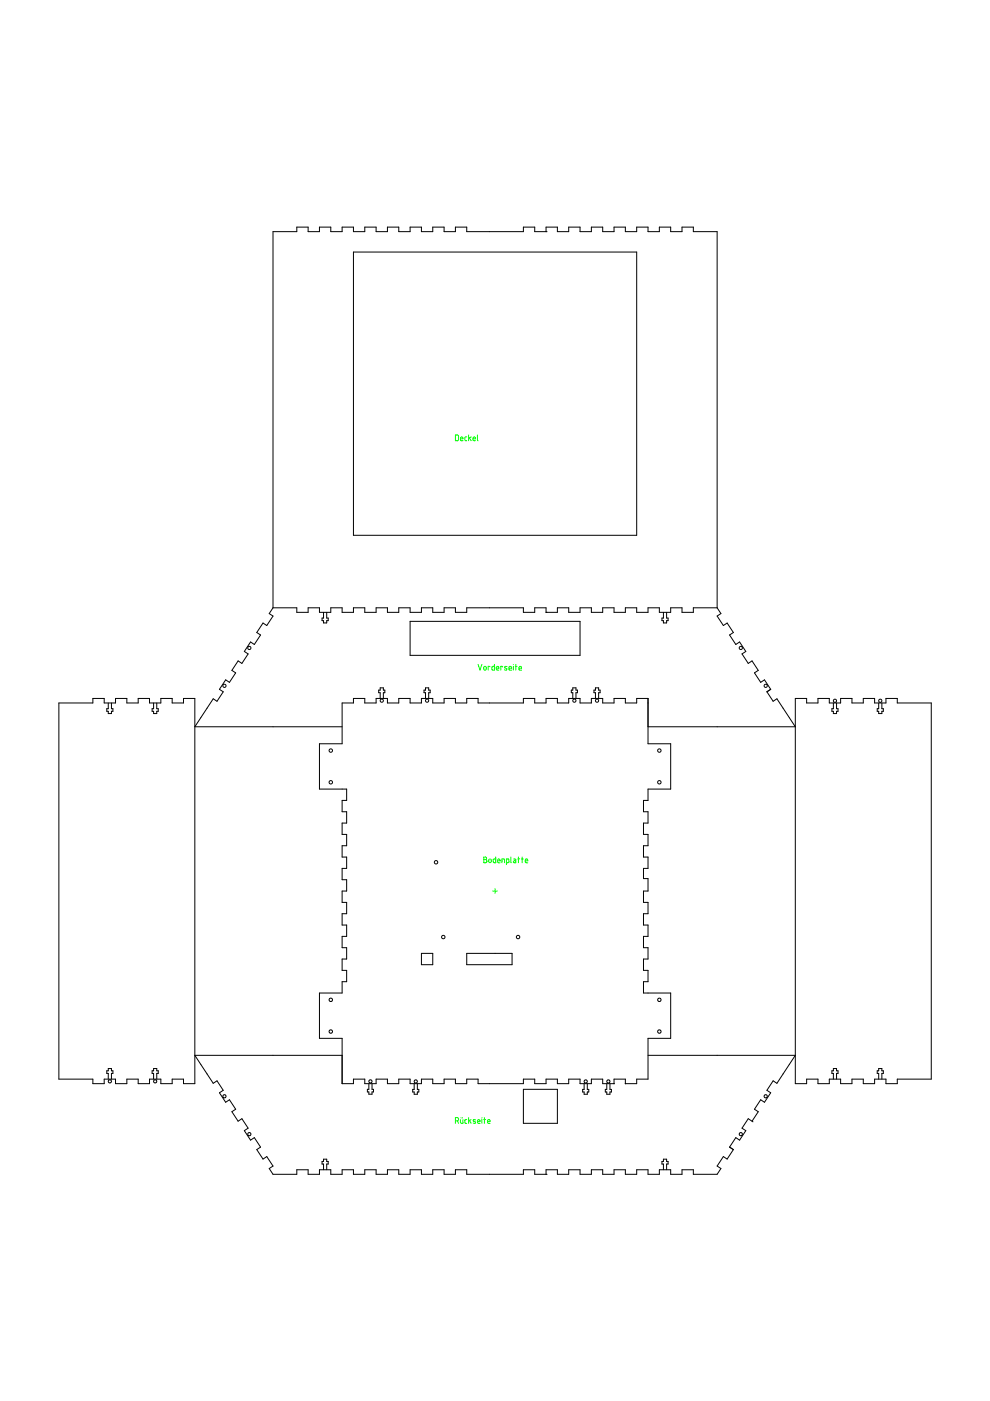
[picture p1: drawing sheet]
<svg xmlns="http://www.w3.org/2000/svg" width="210mm" height="297mm" viewBox="0 0 210 297" stroke-linecap="round" stroke-linejoin="round" font-family="sans-serif">
<g fill="none" stroke="#000" stroke-width=".21">
<path d="M74.9 53.4h60.1v60.1h-60.1zM115.8 49.1h.1M57.9 128.9v-79.8h5v-.9h2.4v.9h2.4v-.9h2.4v.9h2.4v-.9h2.4v.9h2.4v-.9h2.4v.9h2.4v-.9h2.4v.9h2.4v-.9h2.5v.9h2.4v-.9h2.4v.9h2.4v-.9h2.4v.9h12v-.9h2.4v.9h2.4v-.9h2.4v.9h2.4v-.9h2.4v.9h2.4v-.9h2.4v.9h2.4v-.9h2.4v.9h2.4v-.9h2.4v.9h2.4v-.9h2.4v.9h2.4v-.9h2.4v.9h5v79.8M57.9 128.9h5v.9h2.4v-.9h2.4v.9h2.4v-.9h2.4v.9h2.4v-.9h2.4v.9h2.4v-.9h2.4v.9h2.4v-.9h2.4v.9h2.5v-.9h2.4v.9h2.4v-.9h2.4v.9h2.4v-.9h12v.9h2.4v-.9h2.4v.9h2.4v-.9h2.4v.9h2.4v-.9h2.4v.9h2.4v-.9h2.4v.9h2.4v-.9h2.4v.9h2.4v-.9h2.4v.9h2.4v-.9h2.4v.9h2.4v-.9h5M57.9 128.9l-.8 1.2 .8 .5-1.3 2-.8-.5-1.4 2 .8 .5-1.3 2-.8-.5-1.3 2 .8 .5-1.3 2.1-.8-.6-1.3 2 .8 .6-1.4 2-.8-.6-1.3 2 .8 .6-1.3 2-.8-.5-3.9 5.9h31.2M68.6 129.8v1.2h-.3v.6h.3v.5h.7v-.5h.3v-.6h-.3v-1.2M86.9 131.7h36.1v7.2h-36.1zM115.8 129.8h.1M140.7 129.8v1.2h-.3v.6h.3v.5h.6v-.5h.3v-.6h-.3v-1.2M152 128.9l.9 1.2-.9 .5 1.4 2 .8-.5 1.3 2-.8 .5 1.3 2 .8-.5 1.3 2-.8 .5 1.3 2.1 .8-.6 1.4 2-.8 .6 1.3 2 .8-.6 1.3 2-.8 .6 1.3 2 .8-.5 3.9 5.9h-31.2M12.5 149h7.2v-.9h2.4v.9h2.4v-.9h2.4v.9h2.4v-.9h2.4v.9h2.4v-.9h2.4v.9h2.4v-.9h2.4v81.7h-2.4v-1h-2.4v1h-2.4v-1h-2.4v1h-2.4v-1h-2.4v1h-2.4v-1h-2.4v1h-2.4v-1h-7.2zM23 149.1v1.2h-.4v.5h.4v.5h.6v-.5h.3v-.5h-.3v-1.2"/>
<path d="M32.6 149.1v1.2h-.3v.5h.3v.5h.6v-.5h.3v-.5h-.3v-1.2M80.6 148.1v-1.2h-.3v-.6h.3v-.5h.7v.5h.3v.6h-.3v1.2M90.2 148.1v-1.2h-.3v-.6h.3v-.5h.7v.5h.3v.6h-.3v1.2M121.4 148.1v-1.2h-.3v-.6h.3v-.5h.7v.5h.3v.6h-.3v1.2M126.2 148.1v-1.2h-.3v-.6h.3v-.5h.7v.5h.3v.6h-.3v1.2M168.6 148.1h2.4v.9h2.4v-.9h2.4v.9h2.4v-.9h2.4v.9h2.4v-.9h2.4v.9h2.4v-.9h2.4v.9h7.2v79.8h-7.2v1h-2.4v-1h-2.4v1h-2.4v-1h-2.4v1h-2.4v-1h-2.4v1h-2.4v-1h-2.4v1h-2.4zM176.7 149.1v1.2h-.3v.5h.3v.5h.7v-.5h.3v-.5h-.3v-1.2M186.3 149.1v1.2h-.3v.5h.3v.5h.7v-.5h.3v-.5h-.3v-1.2M89.4 202.1h2.4v2.4h-2.4zM99 202.1h9.6v2.4h-9.6zM23 228.8v-1.2h-.4v-.6h.4v-.5h.6v.5h.3v.6h-.3v1.2M32.6 228.8v-1.2h-.3v-.6h.3v-.5h.6v.5h.3v.6h-.3v1.2"/>
<path d="M72.5 223.8h-31.2l3.9 5.9 .8-.5 1.3 2-.8 .5 1.3 2 .8-.5 1.4 2-.8 .5 1.3 2 .8-.5 1.3 2-.8 .5 1.3 2 .8-.5 1.3 2-.8 .5 1.4 2 .8-.5 1.3 2-.8 .6 .8 1.2h5v-1h2.4v1h2.4v-1h2.4v1h2.4v-1h2.4v1h2.4v-1h2.4v1h2.4v-1h2.4v1h2.4v-1h2.5v1h2.4v-1h2.4v1h2.4v-1h2.4v1h12v-1h2.4v1h2.4v-1h2.4v1h2.4v-1h2.4v1h2.4v-1h2.4v1h2.4v-1h2.4v1h2.4v-1h2.4v1h2.4v-1h2.4v1h2.4v-1h2.4v1h5l.9-1.2-.9-.6 1.4-2 .8 .5 1.3-2-.8-.5 1.3-2 .8 .5 1.3-2-.8-.5 1.3-2 1 .6M78.2 229.8v1.2h-.3v.5h.3v.5h.7v-.5h.3v-.5h-.3v-1.2M87.8 229.8v1.2h-.3v.5h.3v.5h.7v-.5h.3v-.5h-.3v-1.2M111 231h7.2v7.2h-7.2zM123.8 229.8v1.2h-.3v.5h.3v.5h.7v-.5h.3v-.5h-.3v-1.2M128.7 229.8v1.2h-.4v.5h.4v.5h.6v-.5h.3v-.5h-.3v-1.2M130.2 229.8h-2.4v-1h-2.4v1h-2.4v-1h-2.4v1h-2.4v-1h-2.4v1h-2.4v-1h-2.4v1h-9.6v-1h-2.4v1h-2.4v-1h-2.4v1h-2.4v-1h-2.4v1h-2.5v-1h-2.4v1h-2.4v-1h-2.4v1h-2.4v-1h-2.4v1h-2.4v-9.7h-4.8v-9.6h4.8v-2.4h1v-2.4h-1v-2.4h1v-2.4h-1v-2.4h1v-2.4h-1v-2.4h1v-2.4h-1v-2.4h1v-2.4h-1v-2.4h1v-2.4h-1v-2.4h1v-2.4h-1v-2.4h1v-2.4h-1v-2.4h1v-2.4h-5.8v-9.6h4.8v-8.7h2.4v-.9h2.4v.9h2.4v-.9h2.4v.9h2.4v-.9h2.4v.9h2.5v-.9h2.4v.9h2.4v-.9h2.4v.9h2.4v-.9h2.4v.9h9.6v-.9h2.4v.9h2.4v-.9h2.4v.9h2.4v-.9h2.4v.9h2.4v-.9h2.4v.9h2.4v-.9h2.4v.9h2.4v-.9h2.4v9.6h4.8v9.6h-4.8v2.4h-1v2.4h1v2.4h-1v2.4h1v2.4h-1v2.4h1v2.4h-1v2.2h1v2.6h-1v2.4h1v2.4h-1v2.4h1v2.4h-1v2.4h1v2.4h-1v2.4h1v2.4h-1v2.4h5.8v9.6h-4.8v8.7h-2.4v1h-2.4v-1h-2.4v1M137.4 223.8h31.2l-3.9 5.9-.8-.5-1.3 2 .8 .5-1.3 2-.8-.5-1.3 2 .8 .5-1.4 2M176.7 228.8v-1.2h-.3v-.6h.3v-.5h.7v.5h.3v.6h-.3v1.2M186.3 228.8v-1.2h-.3v-.6h.3v-.5h.7v.5h.3v.6h-.3v1.2M68.6 248v-1.2h-.3v-.6h.3v-.4h.7v.4h.3v.6h-.3v1.2M115.8 249h.1"/>
<path d="M140.7 248v-1.2h-.3v-.6h.3v-.4h.6v.4h.3v.6h-.3v1.2"/>
<circle cx="52.9" cy="137.4" r=".34"/>
<circle cx="157.1" cy="137.4" r=".34"/>
<circle cx="47.6" cy="145.4" r=".34"/>
<circle cx="70.1" cy="159.1" r=".36"/>
<circle cx="80.9" cy="148.6" r=".34"/>
<circle cx="90.6" cy="148.6" r=".34"/>
<circle cx="121.8" cy="148.6" r=".34"/>
<circle cx="126.6" cy="148.6" r=".34"/>
<circle cx="139.8" cy="159.1" r=".36"/>
<circle cx="162.3" cy="145.4" r=".34"/>
<circle cx="177" cy="148.6" r=".34"/>
<circle cx="186.6" cy="148.6" r=".34"/>
<circle cx="70.1" cy="165.9" r=".36"/>
<circle cx="139.8" cy="165.9" r=".36"/>
<circle cx="92.5" cy="182.8" r=".36"/>
<circle cx="94" cy="198.7" r=".36"/>
<circle cx="109.8" cy="198.7" r=".36"/>
<circle cx="70.1" cy="218.7" r=".36"/>
<circle cx="70.1" cy="212" r=".36"/>
<circle cx="139.8" cy="218.7" r=".36"/>
<circle cx="139.8" cy="212" r=".36"/>
<circle cx="23.3" cy="229.3" r=".34"/>
<circle cx="32.9" cy="229.3" r=".34"/>
<circle cx="47.6" cy="232.4" r=".34"/>
<circle cx="78.5" cy="229.3" r=".34"/>
<circle cx="88.2" cy="229.3" r=".34"/>
<circle cx="124.2" cy="229.3" r=".34"/>
<circle cx="129" cy="229.3" r=".34"/>
<circle cx="162.3" cy="232.4" r=".34"/>
<circle cx="52.9" cy="240.5" r=".34"/>
<circle cx="157.1" cy="240.5" r=".34"/>
</g>
<g fill="none" stroke="#0f0" stroke-width=".21">
<path d="M96.6 92.2h.4l.2 .2v.8l-.1 .2h-.5zM97.6 93h.6l-.1-.3h-.4l-.1 .6 .2 .1h.4M99 92.6l-.3 .1-.1 .1v.5l.4 .1M99.4 92.2v1.2M99.5 92.9l.4 .5M99.9 92.6l-.5 .4M100.3 93h.5l-.1-.3h-.3l-.1 .6 .1 .1h.4M101.2 92.2v1.1l.2 .1M101.4 140.9l.4 1.2 .4-1.2M102.6 141.4l.3-.1 .2 .1v.5l-.2 .2-.3-.2zM103.9 141.4l-.4-.1v.8M104.8 140.9v1.2h-.4l-.1-.7 .5-.1"/>
<path d="M105.2 141.7h.6l-.1-.4-.4 .1-.1 .5 .2 .2h.4M106.6 141.4l-.4-.1v.8M107.5 141.4h-.5v.2l.5 .3-.2 .2-.3-.1M107.9 141.7h.5l-.1-.4-.3 .1-.1 .5 .1 .2h.4M108.8 140.9h.1M108.8 141.3v.8M109.2 141.3h.4M109.4 140.9v1.2M110 141.7h.6l-.1-.4-.4 .1-.1 .5 .2 .2h.4M102.6 182.2l.6 .2v.3l-.3 .2h-.3v-1.2l.5 .1v.3l-.2 .1M103.7 182.2l.3-.1 .1 .2 .1 .4-.2 .2-.3-.1zM104.5 188.9h.9"/>
<path d="M105 188.4v1M105.1 181.7v1.2h-.4l-.1-.7 .5-.1M105.5 182.5h.5l-.1-.3h-.4v.5l.1 .2h.4M106.4 182.9v-.8l.5 .1 .1 .7M107.4 182.9l.5-.1-.1-.7h-.4v1.2M108.3 181.7v1.1l.1 .1M108.9 182.1h.3l.2 .2v.6h-.5v-.3l.5-.1M109.8 182.1h.4M109.9 181.7v1.2M110.6 182.1h.4M110.7 181.7v1.2M111.4 182.5h.5l-.1-.3h-.4v.5l.1 .2h.4"/>
<path d="M96.6 237.6h.4M97 237.6l.2-.1v-.4l-.6-.1v1.2M97 237.6l.2 .6M97.6 237.4v.6l.2 .2h.4v-.8M97.8 237h.1M98 237h.1M99 237.4h-.3l-.1 .2v.5l.4 .1M99.4 237v1.2M99.5 237.6l.4 .6M99.9 237.4l-.5 .3M100.8 237.4l-.5 .1v.2l.5 .3-.1 .2-.4-.1M101.2 237.8h.6l-.1-.4-.4 .1-.1 .5 .2 .2h.4"/>
<path d="M102.2 237h.1M102.2 237.4v.8M102.6 237.4h.4M102.7 237v1.2M103.4 237.8h.5l-.1-.4-.4 .1v.5l.1 .2h.4"/>
</g>
</svg>
